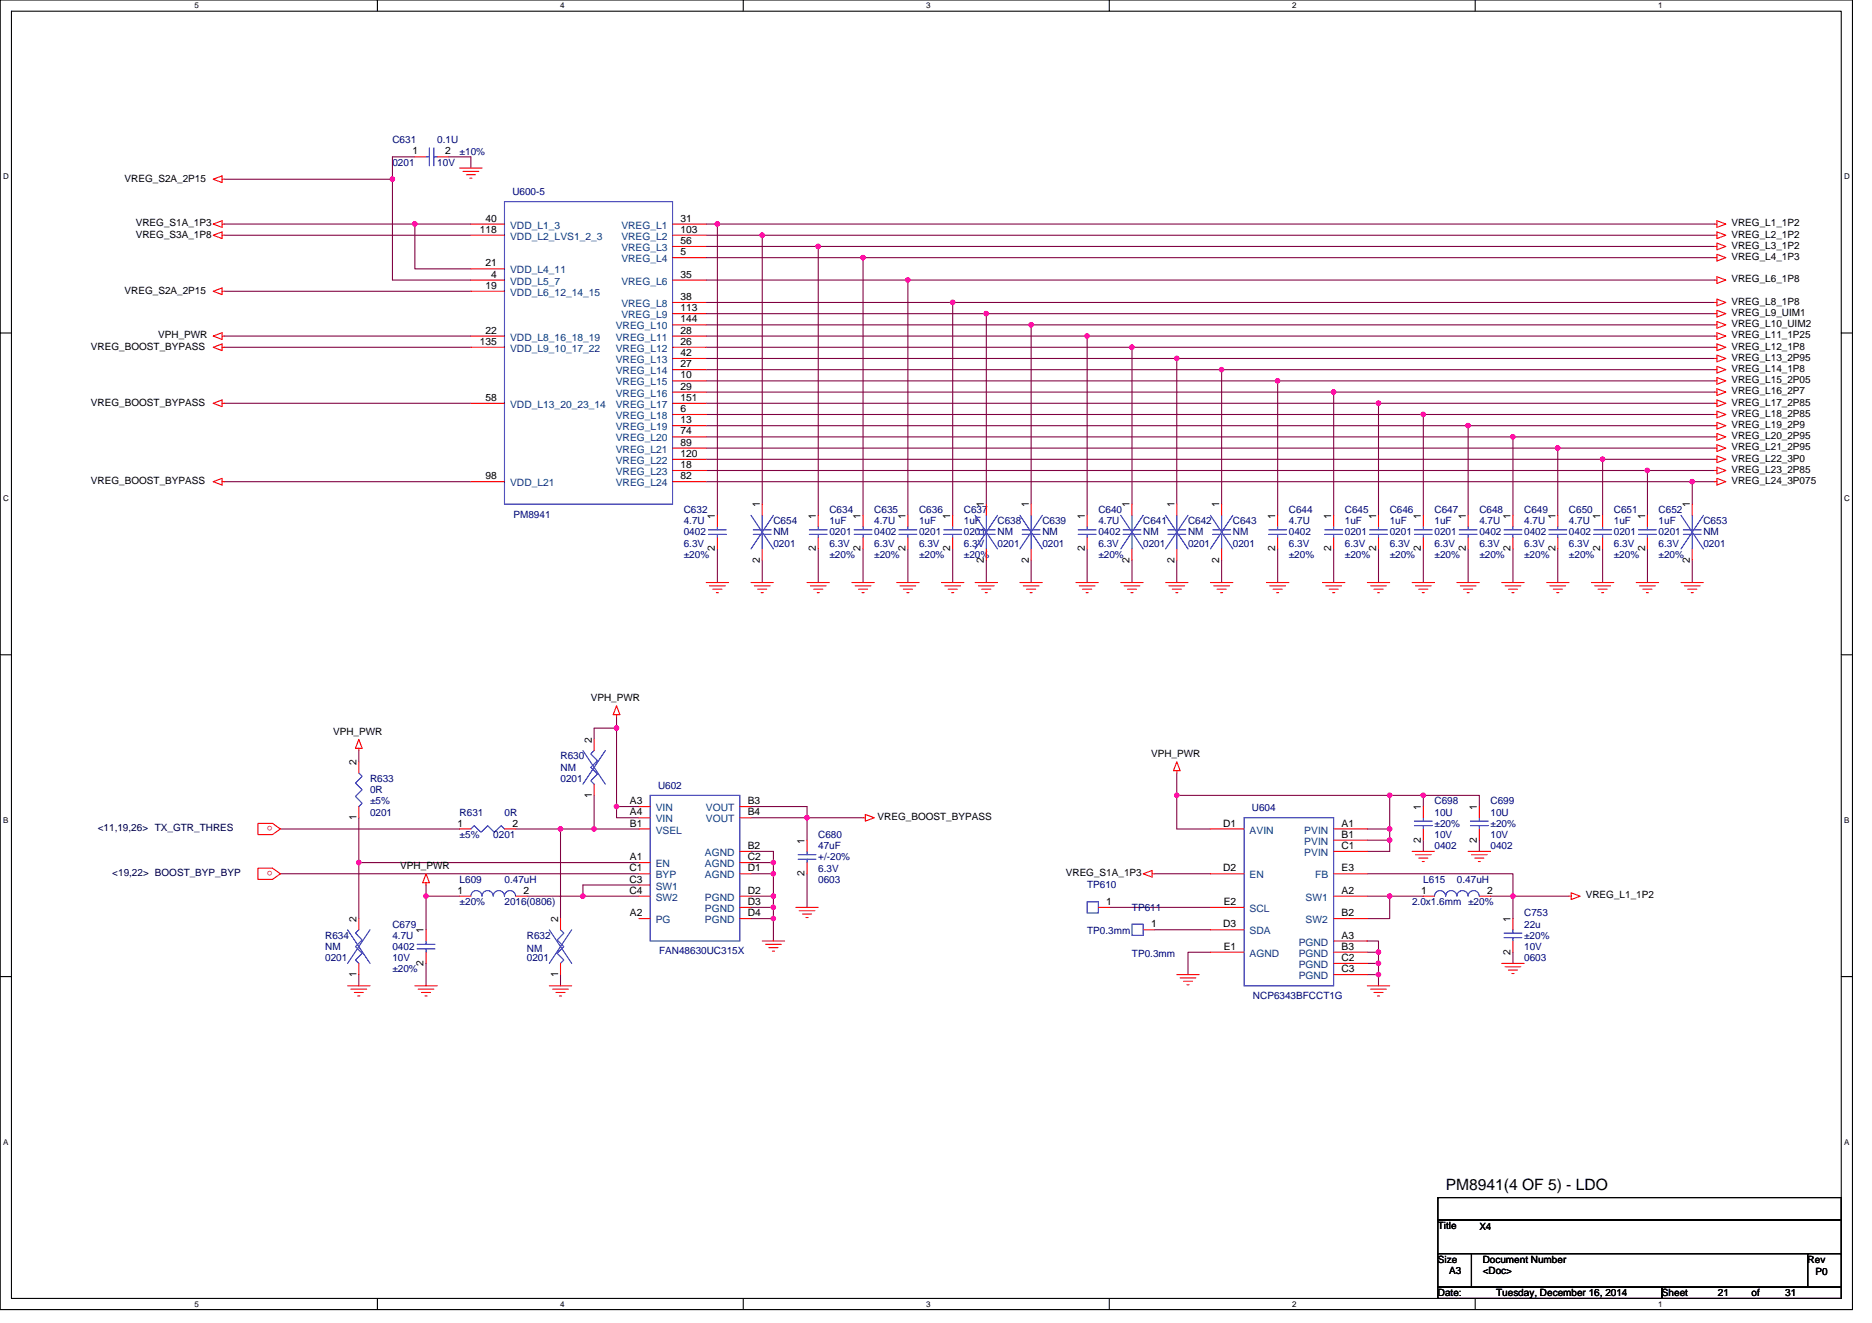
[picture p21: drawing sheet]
<svg xmlns="http://www.w3.org/2000/svg" width="297mm" height="210mm" viewBox="0 0 297 210" stroke-linecap="round" stroke-linejoin="round" font-family="sans-serif">
<defs><g id="words">
<text font-size="2.5" x="229.4" y="188.9">PM8941(4 OF 5) - LDO</text>
<g font-size="1.6" fill="#000080">
<text x="62.3" y="22.8">C631</text>
<text x="69.4" y="22.8">0.1U</text>
<text x="62.3" y="26.3">0201</text>
<text x="69.4" y="26.3">10V</text>
<text x="72.9" y="24.5">±10%</text>
<text x="81.3" y="30.9">U600-5</text>
<text x="81.5" y="82.1">PM8941</text>
<text x="108.5" y="81.4">C632</text>
<text x="108.5" y="83.2">4.7U</text>
<text x="122.7" y="83.2">C654</text>
<text x="131.6" y="81.4">C634</text>
<text x="131.6" y="83.2">1uF</text>
<text x="138.7" y="81.4">C635</text>
<text x="138.7" y="83.2">4.7U</text>
<text x="145.8" y="81.4">C636</text>
<text x="145.8" y="83.2">1uF</text>
<text x="152.9" y="81.4">C637</text>
<text x="152.9" y="83.2">1uF</text>
<text x="158.3" y="83.2">C638</text>
<text x="165.4" y="83.2">C639</text>
<text x="174.3" y="81.4">C640</text>
<text x="174.3" y="83.2">4.7U</text>
<text x="181.4" y="83.2">C641</text>
<text x="188.5" y="83.2">C642</text>
<text x="195.6" y="83.2">C643</text>
<text x="204.5" y="81.4">C644</text>
<text x="204.5" y="83.2">4.7U</text>
<text x="213.4" y="81.4">C645</text>
<text x="213.4" y="83.2">1uF</text>
<text x="220.5" y="81.4">C646</text>
<text x="220.5" y="83.2">1uF</text>
<text x="227.6" y="81.4">C647</text>
<text x="227.6" y="83.2">1uF</text>
<text x="234.7" y="81.4">C648</text>
<text x="234.7" y="83.2">4.7U</text>
<text x="241.8" y="81.4">C649</text>
<text x="241.8" y="83.2">4.7U</text>
<text x="249" y="81.4">C650</text>
<text x="249" y="83.2">4.7U</text>
<text x="256.1" y="81.4">C651</text>
<text x="256.1" y="83.2">1uF</text>
<text x="263.2" y="81.4">C652</text>
<text x="263.2" y="83.2">1uF</text>
<text x="270.3" y="83.2">C653</text>
<text x="108.5" y="85">0402</text>
<text x="108.5" y="86.8">6.3V</text>
<text x="108.5" y="88.5">±20%</text>
<text x="122.7" y="85">NM</text>
<text x="122.7" y="86.8">0201</text>
<text x="131.6" y="85">0201</text>
<text x="131.6" y="86.8">6.3V</text>
<text x="131.6" y="88.5">±20%</text>
<text x="138.7" y="85">0402</text>
<text x="138.7" y="86.8">6.3V</text>
<text x="138.7" y="88.5">±20%</text>
<text x="145.8" y="85">0201</text>
<text x="145.8" y="86.8">6.3V</text>
<text x="145.8" y="88.5">±20%</text>
<text x="152.9" y="85">0201</text>
<text x="152.9" y="86.8">6.3V</text>
<text x="152.9" y="88.5">±20%</text>
<text x="158.3" y="85">NM</text>
<text x="158.3" y="86.8">0201</text>
<text x="165.4" y="85">NM</text>
<text x="165.4" y="86.8">0201</text>
<text x="174.3" y="85">0402</text>
<text x="174.3" y="86.8">6.3V</text>
<text x="174.3" y="88.5">±20%</text>
<text x="181.4" y="85">NM</text>
<text x="181.4" y="86.8">0201</text>
<text x="188.5" y="85">NM</text>
<text x="188.5" y="86.8">0201</text>
<text x="195.6" y="85">NM</text>
<text x="195.6" y="86.8">0201</text>
<text x="204.5" y="85">0402</text>
<text x="204.5" y="86.8">6.3V</text>
<text x="204.5" y="88.5">±20%</text>
<text x="213.4" y="85">0201</text>
<text x="213.4" y="86.8">6.3V</text>
<text x="213.4" y="88.5">±20%</text>
<text x="220.5" y="85">0201</text>
<text x="220.5" y="86.8">6.3V</text>
<text x="220.5" y="88.5">±20%</text>
<text x="227.6" y="85">0201</text>
<text x="227.6" y="86.8">6.3V</text>
<text x="227.6" y="88.5">±20%</text>
<text x="234.7" y="85">0402</text>
<text x="234.7" y="86.8">6.3V</text>
<text x="234.7" y="88.5">±20%</text>
<text x="241.8" y="85">0402</text>
<text x="241.8" y="86.8">6.3V</text>
<text x="241.8" y="88.5">±20%</text>
<text x="249" y="85">0402</text>
<text x="249" y="86.8">6.3V</text>
<text x="249" y="88.5">±20%</text>
<text x="256.1" y="85">0201</text>
<text x="256.1" y="86.8">6.3V</text>
<text x="256.1" y="88.5">±20%</text>
<text x="263.2" y="85">0201</text>
<text x="263.2" y="86.8">6.3V</text>
<text x="263.2" y="88.5">±20%</text>
<text x="270.3" y="85">NM</text>
<text x="270.3" y="86.8">0201</text>
<text x="58.7" y="124.1">R633</text>
<text x="58.7" y="125.9">0R</text>
<text x="88.9" y="120.5">R630</text>
<text x="88.9" y="122.3">NM</text>
<text x="88.9" y="124.1">0201</text>
<text x="104.4" y="125.2">U602</text>
<text x="58.7" y="127.7">±5%</text>
<text x="58.7" y="129.4">0201</text>
<text x="72.9" y="129.4">R631</text>
<text x="80" y="129.4">0R</text>
<text x="198.6" y="128.7">U604</text>
<text x="227.6" y="127.7">C698</text>
<text x="227.6" y="129.4">10U</text>
<text x="227.6" y="131.2">±20%</text>
<text x="236.5" y="127.7">C699</text>
<text x="236.5" y="129.4">10U</text>
<text x="236.5" y="131.2">±20%</text>
<text x="72.9" y="133">±5%</text>
<text x="78.3" y="133">0201</text>
<text x="129.8" y="133">C680</text>
<text x="129.8" y="134.8">47uF</text>
<text x="129.8" y="136.5">+/-20%</text>
<text x="227.6" y="134.8">0402</text>
<text x="227.6" y="133">10V</text>
<text x="236.5" y="134.8">0402</text>
<text x="236.5" y="133">10V</text>
<text x="72.9" y="140.1">L609</text>
<text x="72.9" y="143.7">±20%</text>
<text x="80" y="140.1">0.47uH</text>
<text x="80" y="143.7">2016(0806)</text>
<text x="129.8" y="140.1">0603</text>
<text x="129.8" y="138.3">6.3V</text>
<text x="172.5" y="141">TP610</text>
<text x="224.1" y="143.7">2.0x1.6mm ±20%</text>
<text x="225.8" y="140.1">L615</text>
<text x="231.2" y="140.1">0.47uH</text>
<text x="51.6" y="149">R634</text>
<text x="62.3" y="147.2">C679</text>
<text x="62.3" y="149">4.7U</text>
<text x="83.6" y="149">R632</text>
<text x="172.5" y="148.3">TP0.3mm</text>
<text x="179.6" y="144.5">TP611</text>
<text x="241.8" y="145.4">C753</text>
<text x="241.8" y="147.2">22u</text>
<text x="241.8" y="149">±20%</text>
<text x="51.6" y="150.8">NM</text>
<text x="51.6" y="152.5">0201</text>
<text x="62.3" y="150.8">0402</text>
<text x="62.3" y="152.5">10V</text>
<text x="62.3" y="154.3">±20%</text>
<text x="83.6" y="151.1">NM</text>
<text x="83.6" y="152.5">0201</text>
<text x="104.6" y="151.5">FAN48630UC315X</text>
<text x="179.6" y="151.8">TP0.3mm</text>
<text x="241.8" y="152.5">0603</text>
<text x="241.8" y="150.8">10V</text>
<text x="198.8" y="158.6">NCP6343BFCCT1G</text>
</g>
<g font-size="1.6">
<text x="19.8" y="28.8">VREG_S2A_2P15</text>
<text x="65.5" y="24.5">1</text>
<text x="70.6" y="24.5">2</text>
<text x="21.5" y="35.9">VREG_S1A_1P3</text>
<text x="77" y="35.2">40</text>
<text x="108" y="35.2">31</text>
<text x="274.7" y="35.9">VREG_L1_1P2</text>
<text x="21.5" y="37.7">VREG_S3A_1P8</text>
<text x="76.1" y="37">118</text>
<text x="108" y="37">103</text>
<text x="108" y="38.7">56</text>
<text x="108" y="40.5">5</text>
<text x="274.7" y="37.7">VREG_L2_1P2</text>
<text x="274.7" y="39.5">VREG_L3_1P2</text>
<text x="274.7" y="41.3">VREG_L4_1P3</text>
<text x="19.8" y="46.6">VREG_S2A_2P15</text>
<text x="77" y="42.3">21</text>
<text x="77" y="45.8">19</text>
<text x="77.9" y="44.1">4</text>
<text x="108" y="44.1">35</text>
<text x="108" y="47.6">38</text>
<text x="274.7" y="44.8">VREG_L6_1P8</text>
<text x="25.1" y="53.7">VPH_PWR</text>
<text x="77" y="53">22</text>
<text x="108" y="49.4">113</text>
<text x="108" y="51.2">144</text>
<text x="108" y="53">28</text>
<text x="274.7" y="48.4">VREG_L8_1P8</text>
<text x="274.7" y="50.1">VREG_L9_UIM1</text>
<text x="274.7" y="51.9">VREG_L10_UIM2</text>
<text x="274.7" y="53.7">VREG_L11_1P25</text>
<text x="14.4" y="55.5">VREG_BOOST_BYPASS</text>
<text x="76.1" y="54.7">135</text>
<text x="108" y="54.7">26</text>
<text x="108" y="56.5">42</text>
<text x="108" y="58.3">27</text>
<text x="274.7" y="55.5">VREG_L12_1P8</text>
<text x="274.7" y="57.3">VREG_L13_2P95</text>
<text x="274.7" y="59">VREG_L14_1P8</text>
<text x="14.4" y="64.4">VREG_BOOST_BYPASS</text>
<text x="77" y="63.6">58</text>
<text x="108" y="60.1">10</text>
<text x="108" y="61.8">29</text>
<text x="108" y="63.6">151</text>
<text x="108" y="65.4">6</text>
<text x="274.7" y="60.8">VREG_L15_2P05</text>
<text x="274.7" y="62.6">VREG_L16_2P7</text>
<text x="274.7" y="64.4">VREG_L17_2P85</text>
<text x="108" y="67.2">13</text>
<text x="108" y="69">74</text>
<text x="108" y="70.7">89</text>
<text x="274.7" y="66.1">VREG_L18_2P85</text>
<text x="274.7" y="67.9">VREG_L19_2P9</text>
<text x="274.7" y="69.7">VREG_L20_2P95</text>
<text x="274.7" y="71.5">VREG_L21_2P95</text>
<text x="14.4" y="76.8">VREG_BOOST_BYPASS</text>
<text x="77" y="76.1">98</text>
<text x="108" y="72.5">120</text>
<text x="108" y="74.3">18</text>
<text x="108" y="76.1">82</text>
<text x="274.7" y="73.3">VREG_L22_3P0</text>
<text x="274.7" y="75">VREG_L23_2P85</text>
<text x="274.7" y="76.8">VREG_L24_3P075</text>
<text x="113.4" y="82.3" transform="rotate(-90 113.4 82.3)">1</text>
<text x="120.6" y="80.5" transform="rotate(-90 120.6 80.5)">1</text>
<text x="129.5" y="82.3" transform="rotate(-90 129.5 82.3)">1</text>
<text x="136.6" y="82.3" transform="rotate(-90 136.6 82.3)">1</text>
<text x="143.7" y="82.3" transform="rotate(-90 143.7 82.3)">1</text>
<text x="150.8" y="82.3" transform="rotate(-90 150.8 82.3)">1</text>
<text x="156.1" y="80.5" transform="rotate(-90 156.1 80.5)">1</text>
<text x="163.2" y="80.5" transform="rotate(-90 163.2 80.5)">1</text>
<text x="172.1" y="82.3" transform="rotate(-90 172.1 82.3)">1</text>
<text x="179.2" y="80.5" transform="rotate(-90 179.2 80.5)">1</text>
<text x="186.3" y="80.5" transform="rotate(-90 186.3 80.5)">1</text>
<text x="193.5" y="80.5" transform="rotate(-90 193.5 80.5)">1</text>
<text x="202.3" y="82.3" transform="rotate(-90 202.3 82.3)">1</text>
<text x="211.2" y="82.3" transform="rotate(-90 211.2 82.3)">1</text>
<text x="218.4" y="82.3" transform="rotate(-90 218.4 82.3)">1</text>
<text x="225.5" y="82.3" transform="rotate(-90 225.5 82.3)">1</text>
<text x="232.6" y="82.3" transform="rotate(-90 232.6 82.3)">1</text>
<text x="239.7" y="82.3" transform="rotate(-90 239.7 82.3)">1</text>
<text x="246.8" y="82.3" transform="rotate(-90 246.8 82.3)">1</text>
<text x="253.9" y="82.3" transform="rotate(-90 253.9 82.3)">1</text>
<text x="261" y="82.3" transform="rotate(-90 261 82.3)">1</text>
<text x="268.1" y="80.5" transform="rotate(-90 268.1 80.5)">1</text>
<text x="113.4" y="87.5" transform="rotate(-90 113.4 87.5)">2</text>
<text x="120.6" y="89.3" transform="rotate(-90 120.6 89.3)">2</text>
<text x="129.5" y="87.5" transform="rotate(-90 129.5 87.5)">2</text>
<text x="136.6" y="87.5" transform="rotate(-90 136.6 87.5)">2</text>
<text x="143.7" y="87.5" transform="rotate(-90 143.7 87.5)">2</text>
<text x="150.8" y="87.5" transform="rotate(-90 150.8 87.5)">2</text>
<text x="156.1" y="89.3" transform="rotate(-90 156.1 89.3)">2</text>
<text x="163.2" y="89.3" transform="rotate(-90 163.2 89.3)">2</text>
<text x="172.1" y="87.5" transform="rotate(-90 172.1 87.5)">2</text>
<text x="179.2" y="89.3" transform="rotate(-90 179.2 89.3)">2</text>
<text x="186.3" y="89.3" transform="rotate(-90 186.3 89.3)">2</text>
<text x="193.5" y="89.3" transform="rotate(-90 193.5 89.3)">2</text>
<text x="202.3" y="87.5" transform="rotate(-90 202.3 87.5)">2</text>
<text x="211.2" y="87.5" transform="rotate(-90 211.2 87.5)">2</text>
<text x="218.4" y="87.5" transform="rotate(-90 218.4 87.5)">2</text>
<text x="225.5" y="87.5" transform="rotate(-90 225.5 87.5)">2</text>
<text x="232.6" y="87.5" transform="rotate(-90 232.6 87.5)">2</text>
<text x="239.7" y="87.5" transform="rotate(-90 239.7 87.5)">2</text>
<text x="246.8" y="87.5" transform="rotate(-90 246.8 87.5)">2</text>
<text x="253.9" y="87.5" transform="rotate(-90 253.9 87.5)">2</text>
<text x="261" y="87.5" transform="rotate(-90 261 87.5)">2</text>
<text x="268.1" y="89.3" transform="rotate(-90 268.1 89.3)">2</text>
<text x="93.7" y="111.3">VPH_PWR</text>
<text x="52.8" y="116.6">VPH_PWR</text>
<text x="93.9" y="117.9" transform="rotate(-90 93.9 117.9)">2</text>
<text x="56.6" y="121.4" transform="rotate(-90 56.6 121.4)">2</text>
<text x="182.6" y="120.2">VPH_PWR</text>
<text x="56.6" y="130.2" transform="rotate(-90 56.6 130.2)">1</text>
<text x="72.6" y="131.2">1</text>
<text x="81.3" y="131.2">2</text>
<text x="93.9" y="126.6" transform="rotate(-90 93.9 126.6)">1</text>
<text x="99.9" y="127.6">A3</text>
<text x="99.9" y="129.4">A4</text>
<text x="99.9" y="131.2">B1</text>
<text x="118.6" y="127.6">B3</text>
<text x="118.6" y="129.4">B4</text>
<text x="139.3" y="130.2">VREG_BOOST_BYPASS</text>
<text x="194.1" y="131.2">D1</text>
<text x="212.9" y="131.2">A1</text>
<text x="225.5" y="128.5" transform="rotate(-90 225.5 128.5)">1</text>
<text x="234.4" y="128.5" transform="rotate(-90 234.4 128.5)">1</text>
<text x="63.5" y="138">VPH_PWR</text>
<text x="99.9" y="136.5">A1</text>
<text x="118.6" y="134.7">B2</text>
<text x="118.6" y="136.5">C2</text>
<text x="127.7" y="133.9" transform="rotate(-90 127.7 133.9)">1</text>
<text x="212.9" y="133">B1</text>
<text x="212.9" y="134.7">C1</text>
<text x="225.5" y="133.7" transform="rotate(-90 225.5 133.7)">2</text>
<text x="234.4" y="133.7" transform="rotate(-90 234.4 133.7)">2</text>
<text x="72.6" y="141.9">1</text>
<text x="83.1" y="141.9">2</text>
<text x="99.9" y="138.3">C1</text>
<text x="99.9" y="140.1">C3</text>
<text x="99.9" y="141.9">C4</text>
<text x="118.6" y="138.3">D1</text>
<text x="118.6" y="141.9">D2</text>
<text x="118.6" y="143.6">D3</text>
<text x="127.7" y="139.1" transform="rotate(-90 127.7 139.1)">2</text>
<text x="169.1" y="139">VREG_S1A_1P3</text>
<text x="175.5" y="143.6">1</text>
<text x="194.1" y="138.3">D2</text>
<text x="194.2" y="143.6">E2</text>
<text x="212.9" y="141.9">A2</text>
<text x="212.9" y="138.3">E3</text>
<text x="225.5" y="141.9">1</text>
<text x="236" y="141.9">2</text>
<text x="251.6" y="142.6">VREG_L1_1P2</text>
<text x="56.6" y="146.3" transform="rotate(-90 56.6 146.3)">2</text>
<text x="67.2" y="148.1" transform="rotate(-90 67.2 148.1)">1</text>
<text x="88.6" y="146.3" transform="rotate(-90 88.6 146.3)">2</text>
<text x="99.9" y="145.4">A2</text>
<text x="118.6" y="145.4">D4</text>
<text x="182.6" y="147.2">1</text>
<text x="194.1" y="147.2">D3</text>
<text x="212.9" y="149">A3</text>
<text x="212.9" y="145.4">B2</text>
<text x="239.7" y="146.3" transform="rotate(-90 239.7 146.3)">1</text>
<text x="56.6" y="155.1" transform="rotate(-90 56.6 155.1)">1</text>
<text x="67.2" y="153.3" transform="rotate(-90 67.2 153.3)">2</text>
<text x="88.6" y="155.1" transform="rotate(-90 88.6 155.1)">1</text>
<text x="194.2" y="150.7">E1</text>
<text x="212.9" y="150.7">B3</text>
<text x="212.9" y="152.5">C2</text>
<text x="212.9" y="154.3">C3</text>
<text x="239.7" y="151.5" transform="rotate(-90 239.7 151.5)">2</text>
<text x="228.2" y="195.1">Title</text>
<text x="234.7" y="195.2">X4</text>
<text x="228.2" y="200.4">Size</text>
<text x="229.9" y="202.2">A3</text>
<text x="235.3" y="200.4">Document Number</text>
<text x="235.3" y="202.2">&lt;Doc&gt;</text>
<text x="286.8" y="200.4">Rev</text>
<text x="288.1" y="202.3">P0</text>
<text x="228.2" y="205.7">Date:</text>
<text x="237.4" y="205.7">Tuesday, December 16, 2014</text>
<text x="263.7" y="205.7">Sheet</text>
<text x="272.6" y="205.7">21</text>
<text x="277.9" y="205.7">of</text>
<text x="283.3" y="205.7">31</text>
</g>
<g font-size="1.6" fill="#004080">
<text x="80.9" y="36.3">VDD_L1_3</text>
<text x="80.9" y="38.1">VDD_L2_LVS1_2_3</text>
<text x="98.6" y="36.3">VREG_L1</text>
<text x="98.6" y="38.1">VREG_L2</text>
<text x="98.6" y="39.8">VREG_L3</text>
<text x="98.6" y="41.6">VREG_L4</text>
<text x="80.9" y="43.4">VDD_L4_11</text>
<text x="80.9" y="45.2">VDD_L5_7</text>
<text x="80.9" y="46.9">VDD_L6_12_14_15</text>
<text x="98.6" y="45.2">VREG_L6</text>
<text x="97.7" y="52.3">VREG_L10</text>
<text x="98.6" y="48.7">VREG_L8</text>
<text x="98.6" y="50.5">VREG_L9</text>
<text x="80.9" y="54.1">VDD_L8_16_18_19</text>
<text x="80.9" y="55.8">VDD_L9_10_17_22</text>
<text x="97.7" y="54.1">VREG_L11</text>
<text x="97.7" y="55.8">VREG_L12</text>
<text x="97.7" y="57.6">VREG_L13</text>
<text x="97.7" y="59.4">VREG_L14</text>
<text x="80.9" y="64.7">VDD_L13_20_23_14</text>
<text x="97.7" y="61.2">VREG_L15</text>
<text x="97.7" y="62.9">VREG_L16</text>
<text x="97.7" y="64.7">VREG_L17</text>
<text x="97.7" y="66.5">VREG_L18</text>
<text x="97.7" y="68.3">VREG_L19</text>
<text x="97.7" y="70.1">VREG_L20</text>
<text x="97.7" y="71.8">VREG_L21</text>
<text x="80.9" y="77.2">VDD_L21</text>
<text x="97.7" y="73.6">VREG_L22</text>
<text x="97.7" y="75.4">VREG_L23</text>
<text x="97.7" y="77.2">VREG_L24</text>
<text x="104.1" y="128.7">VIN</text>
<text x="104.1" y="130.5">VIN</text>
<text x="112" y="128.7">VOUT</text>
<text x="112" y="130.5">VOUT</text>
<text x="104.1" y="137.6">EN</text>
<text x="104.1" y="132.3">VSEL</text>
<text x="111.8" y="135.8">AGND</text>
<text x="111.8" y="137.6">AGND</text>
<text x="198.3" y="132.3">AVIN</text>
<text x="207" y="132.3">PVIN</text>
<text x="207" y="134.1">PVIN</text>
<text x="207" y="135.8">PVIN</text>
<text x="104.1" y="139.4">BYP</text>
<text x="104.1" y="141.2">SW1</text>
<text x="104.1" y="143">SW2</text>
<text x="111.8" y="139.4">AGND</text>
<text x="111.8" y="143">PGND</text>
<text x="198.3" y="139.4">EN</text>
<text x="207.2" y="143">SW1</text>
<text x="208.7" y="139.4">FB</text>
<text x="104.1" y="146.5">PG</text>
<text x="111.8" y="144.7">PGND</text>
<text x="111.8" y="146.5">PGND</text>
<text x="198.3" y="148.3">SDA</text>
<text x="198.3" y="144.7">SCL</text>
<text x="207.2" y="146.5">SW2</text>
<text x="198.3" y="151.8">AGND</text>
<text x="206.1" y="150.1">PGND</text>
<text x="206.1" y="151.8">PGND</text>
<text x="206.1" y="153.6">PGND</text>
<text x="206.1" y="155.4">PGND</text>
</g>
<g font-size="1.6" fill="#000040">
<text x="15.5" y="131.9">&lt;11,19,26&gt; TX_GTR_THRES</text>
<text x="17.8" y="139">&lt;19,22&gt; BOOST_BYP_BYP</text>
</g>
<g font-size="1.6" fill="#f00">
<text x="43.2" y="131.1" transform="rotate(180 43.2 131.1)">o</text>
<text x="43.2" y="138.3" transform="rotate(180 43.2 138.3)">o</text>
</g>
<g font-size="1.3">
<text x="30.8" y="1.3">5</text>
<text x="88.9" y="1.3">4</text>
<text x="147" y="1.3">3</text>
<text x="205" y="1.3">2</text>
<text x="263.1" y="1.3">1</text>
<text x=".5" y="28.4">D</text>
<text x="292.6" y="28.4">D</text>
<text x=".5" y="79.5">C</text>
<text x="292.6" y="79.5">C</text>
<text x=".5" y="130.6">B</text>
<text x="292.6" y="130.6">B</text>
<text x=".5" y="181.7">A</text>
<text x="292.6" y="181.7">A</text>
<text x="30.8" y="207.4">5</text>
<text x="88.9" y="207.4">4</text>
<text x="147" y="207.4">3</text>
<text x="205" y="207.4">2</text>
<text x="263.1" y="207.4">1</text>
</g>
</g></defs>
<path d="M0 0h293.9v207.9h-293.9zM1.8 1.8h290.4v204.3h-290.4z" fill="none" stroke="#000" stroke-width=".17"/>
<g fill="#fff">
<path d="M30.8 .2h.7v1.4h-.7z"/>
<path d="M30.8 206.3h.7v1.4h-.7z"/>
</g>
<path d="M59.9 0v1.8M59.9 206.1v1.8" fill="none" stroke="#000" stroke-width=".17"/>
<g fill="#fff">
<path d="M88.9 .2h.7v1.4h-.7z"/>
<path d="M88.9 206.3h.7v1.4h-.7z"/>
</g>
<path d="M117.9 0v1.8M117.9 206.1v1.8" fill="none" stroke="#000" stroke-width=".17"/>
<g fill="#fff">
<path d="M147 .2h.7v1.4h-.7z"/>
<path d="M147 206.3h.7v1.4h-.7z"/>
</g>
<path d="M176 0v1.8M176 206.1v1.8" fill="none" stroke="#000" stroke-width=".17"/>
<g fill="#fff">
<path d="M205 .2h.7v1.4h-.7z"/>
<path d="M205 206.3h.7v1.4h-.7z"/>
</g>
<path d="M234.1 0v1.8M234.1 206.1v1.8" fill="none" stroke="#000" stroke-width=".17"/>
<g fill="#fff">
<path d="M263.1 .2h.7v1.4h-.7z"/>
<path d="M263.1 206.3h.7v1.4h-.7z"/>
<path d="M.5 27.3h.9v1.4h-.9z"/>
<path d="M292.6 27.3h.9v1.4h-.9z"/>
<path d="M.5 78.4h.9v1.4h-.9z"/>
<path d="M292.6 78.4h.9v1.4h-.9z"/>
</g>
<path d="M0 52.9h1.8M292.2 52.9h1.7" fill="none" stroke="#000" stroke-width=".17"/>
<g fill="#fff">
<path d="M.5 129.5h.8v1.4h-.8z"/>
<path d="M292.6 129.5h.9v1.4h-.9z"/>
</g>
<path d="M0 103.9h1.8M292.2 103.9h1.7" fill="none" stroke="#000" stroke-width=".17"/>
<g fill="#fff">
<path d="M.5 180.5h.8v1.4h-.8z"/>
<path d="M292.6 180.5h.9v1.4h-.9z"/>
</g>
<path d="M0 155h1.8M292.2 155h1.7M228.2 190.1h64v3.5h-64zM228.2 193.6h64v5.4h-64zM228.2 199h5.3v5.3h-5.3zM233.5 199h53.3v5.3h-53.3zM286.8 199h5.4v5.3h-5.4zM228.2 204.3h35.5v1.8h-35.5zM263.7 204.3h28.5v1.8h-28.5z" fill="none" stroke="#000" stroke-width=".17"/>
<g fill="none" stroke="#800040" stroke-width=".17">
<path d="M35.6 28.4h26.7M35.6 35.6h30.2M35.6 37.3h39.1M62.3 28.4v16h12.4M65.8 35.6v7.1h8.9M65.8 35.6h8.9M65.8 24.9h-3.5v3.5M71.2 24.9h3.5v1.8M112.1 39.1h17.7M112.1 37.3h8.8M112.1 35.6h1.7M113.8 35.6h158.3"/>
<path d="M113.8 35.6v46.2M120.9 37.3h151.2M120.9 37.3v42.7M129.8 39.1h142.3M129.8 39.1v42.7M35.6 46.2h39.1M35.6 53.3h39.1M35.6 55.1h39.1M112.1 44.5h32M112.1 40.9h24.8M112.1 48h39.1M112.1 53.3h60.4"/>
<path d="M112.1 49.8h44.4M112.1 51.6h51.5M112.1 55.1h67.5M112.1 56.9h74.6M112.1 58.7h81.7M136.9 40.9v40.9M136.9 40.9h135.2M144.1 44.4h128M144.1 44.4v37.4M151.2 48h120.9M151.2 48v33.8M156.5 49.8v30.2"/>
<path d="M156.5 49.8h115.6M163.6 51.6v28.4M163.6 51.6h108.5M172.5 53.3v28.5M172.5 53.3h99.6M179.6 55.1v24.9M179.6 55.1h92.5M186.7 56.9v23.1M186.7 56.9h85.4M193.8 58.7v21.3M193.8 58.7h78.3M35.6 64h39.1"/>
<path d="M35.6 76.5h39.1M112.1 60.5h90.6M112.1 62.2h99.5M112.1 64h106.6M112.1 65.8h113.7M112.1 67.6h120.9M112.1 69.3h128M112.1 71.1h135.1M112.1 72.9h142.2M112.1 74.7h149.3M112.1 76.5h156.4M202.7 60.5v21.3"/>
<path d="M202.7 60.5h69.4M211.6 62.2h60.5M211.6 62.2v19.6M218.7 64v17.8M218.7 64h53.4M225.8 65.8h46.3M225.8 65.8v16M233 67.6v14.2M233 67.6h39.1M240.1 69.3h32M240.1 69.3v12.5M247.2 71.1v10.7"/>
<path d="M247.2 71.1h24.9M254.3 72.9v8.9M254.3 72.9h17.8M261.4 74.7h10.7M261.4 74.7v7.1M268.5 76.5v3.5M268.5 76.5h3.6M113.8 87.1v5.4M120.9 88.9v3.6M129.8 87.1v5.4M136.9 87.1v5.4M144.1 87.1v5.4"/>
<path d="M151.2 87.1v5.4M156.5 88.9v3.6M163.6 88.9v3.6M172.5 87.1v5.4M179.6 88.9v3.6M186.7 88.9v3.6M193.8 88.9v3.6M202.7 87.1v5.4M211.6 87.1v5.4M218.7 87.1v5.4M225.8 87.1v5.4M233 87.1v5.4"/>
<path d="M240.1 87.1v5.4M247.2 87.1v5.4M254.3 87.1v5.4M261.4 87.1v5.4M268.5 88.9v3.6M56.9 119.1v1.8M97.8 115.6v12.4h3.6M97.8 115.6h-3.5v1.7M97.8 113.8v1.8M44.5 138.7h56.9M44.5 131.6h28.4M56.9 136.9v8.9"/>
<path d="M56.9 136.9h44.5M56.9 129.8v7.1M81.8 131.6h7.1M88.9 131.6h5.4M88.9 131.6v14.2M94.3 126.2v5.4M94.3 131.6h7.1M97.8 128v1.8h3.6M119.2 128h8.9v1.8M119.2 129.8h8.9M119.2 135.1h3.5v1.8M119.2 136.9h3.5"/>
<path d="M119.2 138.7h3.5M122.7 136.9v1.8M122.7 138.7v3.5M128.1 129.8v3.5M128.1 138.7v5.3M128.1 129.8h8.8M183.2 138.7h8.9M186.7 126.2v5.4h5.4M186.7 126.2h33.8M186.7 122.7v3.5M217 138.7h23.1v3.5h8.9M217 133.3h3.5v1.8h-3.5"/>
<path d="M217 131.6h3.5v1.7M220.5 126.2v5.4M220.5 126.2h5.3M225.8 126.2h8.9v1.8M225.8 126.2v1.8M225.8 133.4v1.7M234.7 133.4v1.7M56.9 154.7v1.8M67.6 152.9v3.6M67.6 142.2v5.4M67.6 140.5v1.7h5.3M83.6 142.2h8.9"/>
<path d="M88.9 154.7v1.8M92.5 142.2h8.9M101.4 140.5h-8.9v1.7M119.2 142.2h3.5M119.2 144h3.5M119.2 145.8h3.5M122.7 142.2v1.8M122.7 144v1.8M122.7 145.8v3.6M176.1 144h16M183.2 147.6h8.9M192.1 151.1h-3.6v3.6"/>
<path d="M217 142.2h3.5M217 152.9h1.7v1.8M217 151.1h1.7v1.8M217 149.4h1.7v1.7M217 154.7h1.7M218.7 154.7v1.8M225.8 142.2h-5.3v3.6h-3.5M236.5 142.2h3.6v3.6M240.1 151.1v1.8"/>
</g>
<g fill="#f0f" stroke="#f0f" stroke-width=".17">
<circle cx="62.3" cy="28.4" r=".35"/>
<circle cx="65.8" cy="35.5" r=".35"/>
<circle cx="151.2" cy="48" r=".35"/>
<circle cx="156.5" cy="49.8" r=".35"/>
<circle cx="163.6" cy="51.5" r=".35"/>
<circle cx="172.5" cy="53.3" r=".35"/>
<circle cx="179.6" cy="55.1" r=".35"/>
<circle cx="186.7" cy="56.9" r=".35"/>
<circle cx="193.8" cy="58.7" r=".35"/>
<circle cx="202.7" cy="60.4" r=".35"/>
<circle cx="211.6" cy="62.2" r=".35"/>
<circle cx="218.7" cy="64" r=".35"/>
<circle cx="225.8" cy="65.8" r=".35"/>
<circle cx="232.9" cy="67.6" r=".35"/>
<circle cx="240.1" cy="69.3" r=".35"/>
<circle cx="247.2" cy="71.1" r=".35"/>
<circle cx="254.3" cy="72.9" r=".35"/>
<circle cx="261.4" cy="74.7" r=".35"/>
<circle cx="268.5" cy="76.4" r=".35"/>
<circle cx="113.8" cy="35.5" r=".35"/>
<circle cx="129.8" cy="39.1" r=".35"/>
<circle cx="136.9" cy="40.9" r=".35"/>
<circle cx="144" cy="44.4" r=".35"/>
<circle cx="97.8" cy="128" r=".35"/>
<circle cx="97.8" cy="115.6" r=".35"/>
<circle cx="92.5" cy="142.2" r=".35"/>
<circle cx="122.7" cy="136.9" r=".35"/>
<circle cx="122.7" cy="142.2" r=".35"/>
<circle cx="122.7" cy="138.7" r=".35"/>
<circle cx="122.7" cy="145.8" r=".35"/>
<circle cx="122.7" cy="144" r=".35"/>
<circle cx="67.6" cy="142.2" r=".35"/>
<circle cx="128" cy="129.8" r=".35"/>
<circle cx="94.3" cy="131.6" r=".35"/>
<circle cx="56.9" cy="136.9" r=".35"/>
<circle cx="120.9" cy="37.3" r=".35"/>
<circle cx="88.9" cy="131.6" r=".35"/>
<circle cx="240.1" cy="142.2" r=".35"/>
<circle cx="220.5" cy="142.2" r=".35"/>
<circle cx="220.5" cy="131.6" r=".35"/>
<circle cx="220.5" cy="126.2" r=".35"/>
<circle cx="225.8" cy="126.2" r=".35"/>
<circle cx="220.5" cy="133.3" r=".35"/>
<circle cx="186.7" cy="126.2" r=".35"/>
<circle cx="218.7" cy="152.9" r=".35"/>
<circle cx="218.7" cy="151.1" r=".35"/>
<circle cx="218.7" cy="154.7" r=".35"/>
</g>
<g fill="none" stroke="#f00" stroke-width=".17">
<path d="M33.8 28.4l1.4-.5v1.1zM33.8 37.3l1.4-.5v1.1zM33.8 35.6l1.4-.6v1.1zM35.2 28.4h.4M35.2 37.3h.4M35.2 35.6h.4M65.8 24.9h1.8M69.4 24.9h1.8M72.9 26.7h3.6M73.5 27.2h2.5M74 27.7h1.4M74.5 28.3h.4"/>
<path d="M74.7 35.6h5.3M74.7 37.3h5.3M106.7 35.6h5.4M106.7 37.3h5.4M106.7 39.1h5.4M272.1 35.6h.3M272.1 37.3h.3M272.1 39.1h.3M272.4 35l1.5 .6-1.5 .5zM272.4 36.8l1.5 .5-1.5 .6zM272.4 38.6l1.5 .5-1.5 .5zM33.8 46.2l1.4-.5v1.1z"/>
<path d="M33.8 53.3l1.4-.5v1.1zM33.8 55.1l1.4-.5v1zM35.2 46.2h.4M35.2 53.3h.4M35.2 55.1h.4M74.7 42.7h5.3M74.7 44.4h5.3M74.7 46.2h5.3M74.7 53.3h5.3M74.7 55.1h5.3M106.7 40.9h5.4M106.7 44.4h5.4"/>
<path d="M106.7 48h5.4M106.7 49.8h5.4M106.7 51.6h5.4M106.7 53.3h5.4M106.7 55.1h5.4M106.7 56.9h5.4M106.7 58.7h5.4M272.1 40.9h.3M272.1 44.4h.3M272.1 48h.3M272.1 49.8h.3M272.1 51.6h.3"/>
<path d="M272.1 53.3h.3M272.1 55.1h.3M272.1 56.9h.3M272.1 58.7h.3M272.4 40.4l1.5 .5-1.5 .5zM272.4 43.9l1.5 .5-1.5 .6zM272.4 47.5l1.5 .5-1.5 .5zM272.4 49.3l1.5 .5-1.5 .5zM272.4 51l1.5 .6-1.5 .5zM272.4 52.8l1.5 .5-1.5 .6zM272.4 54.6l1.5 .5-1.5 .5zM272.4 56.4l1.5 .5-1.5 .5z"/>
<path d="M272.4 58.1l1.5 .6-1.5 .5zM272.4 59.9l1.5 .6-1.5 .5zM33.8 64l1.4-.5v1zM33.8 76.5l1.4-.6v1.1zM35.2 64h.4M35.2 76.5h.4M74.7 64h5.3M74.7 76.5h5.3M106.7 60.5h5.4M106.7 62.2h5.4M106.7 64h5.4M106.7 65.8h5.4"/>
<path d="M106.7 67.6h5.4M106.7 69.3h5.4M106.7 71.1h5.4M106.7 72.9h5.4M106.7 74.7h5.4M106.7 76.5h5.4M272.1 60.5h.3M272.1 62.2h.3M272.1 64h.3M272.1 65.8h.3M272.1 67.6h.3M272.1 69.3h.3"/>
<path d="M272.1 71.1h.3M272.1 72.9h.3M272.1 74.7h.3M272.1 76.5h.3M272.4 61.7l1.5 .5-1.5 .6zM272.4 63.5l1.5 .5-1.5 .5zM272.4 65.3l1.5 .5-1.5 .5zM272.4 67l1.5 .6-1.5 .5zM272.4 68.8l1.5 .5-1.5 .6zM272.4 70.6l1.5 .5-1.5 .5zM272.4 72.4l1.5 .5-1.5 .5zM272.4 74.1l1.5 .6-1.5 .5z"/>
<path d="M272.4 75.9l1.5 .6-1.5 .5zM112.1 92.5h3.5M112.6 93h2.5M113.1 93.5h1.5M113.7 94.1h.3M113.8 81.8v1.8M113.8 85.3v1.8M119.2 92.5h3.5M119.7 93h2.5M120.2 93.5h1.5M120.8 94.1h.3M120.9 80v1.8"/>
<path d="M120.9 87.1v1.8M128.1 92.5h3.5M128.6 93h2.5M129.1 93.5h1.5M129.7 94.1h.3M129.8 81.8v1.8M129.8 85.3v1.8M135.2 92.5h3.5M135.7 93h2.5M136.2 93.5h1.5M136.8 94.1h.3M136.9 81.8v1.8"/>
<path d="M136.9 85.3v1.8M142.3 92.5h3.5M142.8 93h2.5M143.3 93.5h1.5M143.9 94.1h.3M144.1 81.8v1.8M144.1 85.3v1.8M149.4 92.5h3.5M149.9 93h2.5M150.4 93.5h1.5M151 94.1h.3M151.2 81.8v1.8"/>
<path d="M151.2 85.3v1.8M154.7 92.5h3.6M155.3 93h2.5M155.8 93.5h1.4M156.3 94.1h.4M156.5 80v1.8M156.5 87.1v1.8M161.8 92.5h3.6M162.4 93h2.5M162.9 93.5h1.4M163.4 94.1h.4M163.6 80v1.8"/>
<path d="M163.6 87.1v1.8M170.7 92.5h3.6M171.3 93h2.5M171.8 93.5h1.4M172.3 94.1h.4M172.5 81.8v1.8M172.5 85.3v1.8M177.8 92.5h3.6M178.4 93h2.5M178.9 93.5h1.4M179.4 94.1h.4M179.6 80v1.8"/>
<path d="M179.6 87.1v1.8M185 92.5h3.5M185.5 93h2.5M186 93.5h1.4M186.6 94.1h.3M186.7 80v1.8M186.7 87.1v1.8M192.1 92.5h3.5M192.6 93h2.5M193.1 93.5h1.5M193.7 94.1h.3M193.8 80v1.8"/>
<path d="M193.8 87.1v1.8M201 92.5h3.5M201.5 93h2.5M202 93.5h1.5M202.6 94.1h.3M202.7 81.8v1.8M202.7 85.3v1.8M209.8 92.5h3.6M210.4 93h2.5M210.9 93.5h1.4M211.5 94.1h.3M211.6 81.8v1.8"/>
<path d="M211.6 85.3v1.8M217 92.5h3.5M217.5 93h2.5M218 93.5h1.5M218.6 94.1h.3M218.7 81.8v1.8M218.7 85.3v1.8M224.1 92.5h3.5M224.6 93h2.5M225.1 93.5h1.5M225.7 94.1h.3M225.8 81.8v1.8"/>
<path d="M225.8 85.3v1.8M231.2 92.5h3.5M231.7 93h2.5M232.2 93.5h1.5M232.8 94.1h.3M233 81.8v1.8M233 85.3v1.8M238.3 92.5h3.5M238.8 93h2.5M239.3 93.5h1.5M239.9 94.1h.3M240.1 81.8v1.8"/>
<path d="M240.1 85.3v1.8M245.4 92.5h3.6M245.9 93h2.5M246.5 93.5h1.4M247 94.1h.4M247.2 81.8v1.8M247.2 85.3v1.8M252.5 92.5h3.6M253 93h2.5M253.6 93.5h1.4M254.1 94.1h.4M254.3 81.8v1.8"/>
<path d="M254.3 85.3v1.8M259.6 92.5h3.6M260.2 93h2.5M260.7 93.5h1.4M261.2 94.1h.4M261.4 81.8v1.8M261.4 85.3v1.8M266.7 92.5h3.6M267.3 93h2.5M267.8 93.5h1.4M268.3 94.1h.4M268.5 80v1.8"/>
<path d="M268.5 87.1v1.8M56.9 117.3l.6 1.5h-1.1zM56.9 118.8v.3M94.3 117.3v1.8M97.8 112l.6 1.4h-1.1zM97.8 113.4v.4M40.9 137.8h2.3l1.3 .9-1.3 .9h-2.3zM40.9 130.7h2.3l1.3 .9-1.3 .9h-2.3zM56.9 128v1.8M56.9 120.9v1.8M67.6 138.7l.5 1.4h-1zM72.9 131.6h1.8"/>
<path d="M80 131.6h1.8M94.3 124.5v1.7M101.4 136.9h1.8M101.4 128h1.8M101.4 129.8h1.8M101.4 131.6h1.8M101.4 138.7h1.8M117.4 135.1h1.8M117.4 128h1.8M117.4 129.8h1.8M117.4 136.9h1.8M117.4 138.7h1.8"/>
<path d="M128.1 133.4v1.7M128.1 136.9v1.8M136.9 129.8h.4M137.3 129.3l1.4 .5-1.4 .5zM181.4 138.7l1.4-.5v1zM182.8 138.7h.4M186.7 120.9l.6 1.4h-1.1zM186.7 122.3v.4M192.1 131.6h5.3M192.1 138.7h5.3M211.6 131.6h5.4M211.6 133.3h5.4"/>
<path d="M211.6 135.1h5.4M211.6 138.7h5.4M224.1 135.1h3.5M224.6 135.7h2.5M225.1 136.2h1.5M225.7 136.7h.3M225.8 128v1.8M225.8 131.6v1.7M233 135.1h3.5M233.5 135.7h2.5M234 136.2h1.5M234.6 136.7h.3"/>
<path d="M234.7 128v1.8M234.7 131.6v1.7M55.2 156.5h3.5M55.7 157h2.5M56.2 157.5h1.5M56.8 158.1h.3M56.9 152.9v1.8M56.9 145.8v1.8M65.8 156.5h3.6M66.4 157h2.5M66.9 157.5h1.4M67.4 158.1h.4"/>
<path d="M67.6 140.1v.4M67.6 147.6v1.8M67.6 151.1v1.8M72.9 142.2h1.8M81.8 142.2h1.8M87.2 156.5h3.5M87.7 157h2.5M88.2 157.5h1.5M88.8 158.1h.3M88.9 152.9v1.8M88.9 145.8v1.8M101.4 145.8h1.8"/>
<path d="M101.4 140.5h1.8M101.4 142.2h1.8M117.4 142.2h1.8M117.4 144h1.8M117.4 145.8h1.8M120.9 149.4h3.6M121.5 149.9h2.5M122 150.4h1.4M122.6 151h.3M126.3 144h3.5M126.8 144.5h2.5M127.3 145.1h1.5"/>
<path d="M127.9 145.6h.3M174.3 144h1.8M181.4 147.6h1.8M186.7 154.7h3.6M187.3 155.2h2.5M187.8 155.7h1.4M188.3 156.3h.4M192.1 147.6h5.3M192.1 151.1h5.3M192.1 144h5.3M211.6 142.2h5.4M211.6 149.4h5.4"/>
<path d="M211.6 145.8h5.4M211.6 151.1h5.4M211.6 152.9h5.4M211.6 154.7h5.4M217 156.5h3.5M217.5 157h2.5M218 157.5h1.5M218.6 158.1h.3M225.8 142.2h1.8M234.7 142.2h1.8M238.3 152.9h3.5M238.8 153.4h2.5"/>
<path d="M239.3 154h1.5M239.9 154.5h.3M240.1 145.8v1.8M240.1 149.4v1.7M249 142.2h.3M249.3 141.7l1.4 .5-1.4 .6z"/>
</g>
<g fill="none" stroke="#00f" stroke-width=".17">
<path d="M67.6 24.9h.5M68.1 23.5v2.8M68.9 23.5v2.8M68.9 24.9h.5M80 32h26.7v48h-26.7zM112.4 84.1h2.8M112.4 84.8h2.8M113.8 83.6v.5M113.8 84.8v.5M119.2 81.8l3.5 5.3M119.5 84.1h2.9M119.5 84.8h2.9"/>
<path d="M120.9 81.8v2.3M120.9 84.8v2.3M122.7 81.8l-3.5 5.3M128.4 84.1h2.9M128.4 84.8h2.9M129.8 83.6v.5M129.8 84.8v.5M135.5 84.1h2.9M135.5 84.8h2.9M136.9 83.6v.5M136.9 84.8v.5M142.6 84.1h2.9"/>
<path d="M142.6 84.8h2.9M144.1 83.6v.5M144.1 84.8v.5M149.8 84.1h2.8M149.8 84.8h2.8M151.2 83.6v.5M151.2 84.8v.5M154.7 81.8l3.6 5.3M155.1 84.1h2.8M155.1 84.8h2.8M156.5 81.8v2.3M156.5 84.8v2.3"/>
<path d="M158.3 81.8l-3.6 5.3M161.8 81.8l3.6 5.3M162.2 84.1h2.8M162.2 84.8h2.8M163.6 81.8v2.3M163.6 84.8v2.3M165.4 81.8l-3.6 5.3M171.1 84.1h2.8M171.1 84.8h2.8M172.5 83.6v.5M172.5 84.8v.5M177.8 81.8l3.6 5.3"/>
<path d="M178.2 84.1h2.8M178.2 84.8h2.8M179.6 81.8v2.3M179.6 84.8v2.3M181.4 81.8l-3.6 5.3M185 81.8l3.5 5.3M185.3 84.1h2.8M185.3 84.8h2.8M186.7 81.8v2.3M186.7 84.8v2.3M188.5 81.8l-3.5 5.3M192.1 81.8l3.5 5.3"/>
<path d="M192.4 84.1h2.9M192.4 84.8h2.9M193.8 81.8v2.3M193.8 84.8v2.3M195.6 81.8l-3.5 5.3M201.3 84.1h2.8M201.3 84.8h2.8M202.7 83.6v.5M202.7 84.8v.5M210.2 84.1h2.8M210.2 84.8h2.8M211.6 83.6v.5"/>
<path d="M211.6 84.8v.5M217.3 84.1h2.9M217.3 84.8h2.9M218.7 83.6v.5M218.7 84.8v.5M224.4 84.1h2.9M224.4 84.8h2.9M225.8 83.6v.5M225.8 84.8v.5M231.5 84.1h2.9M231.5 84.8h2.9M233 83.6v.5"/>
<path d="M233 84.8v.5M238.7 84.1h2.8M238.7 84.8h2.8M240.1 83.6v.5M240.1 84.8v.5M245.8 84.1h2.8M245.8 84.8h2.8M247.2 83.6v.5M247.2 84.8v.5M252.9 84.1h2.8M252.9 84.8h2.8M254.3 83.6v.5"/>
<path d="M254.3 84.8v.5M260 84.1h2.8M260 84.8h2.8M261.4 83.6v.5M261.4 84.8v.5M266.7 81.8l3.6 5.3M267.1 84.1h2.8M267.1 84.8h2.8M268.5 81.8v2.3M268.5 84.8v2.3M270.3 81.8l-3.6 5.3M92.5 119.1l3.6 5.4"/>
<path d="M94.3 119.1l-.6 .6 1.1 1-1.1 1.1 1.1 1.1-1.1 1 .6 .6M96.1 119.1l-3.6 5.4M56.9 122.7l.6 .5-1.1 1.1 1.1 1-1.1 1.1 1.1 1.1-.6 .5M74.7 131.6l.5-.6 1.1 1.1 1.1-1.1 1 1.1 1.1-1.1 .5 .6M103.2 126.2h14.2v23.2h-14.2zM126.6 135.7h2.9M126.6 136.4h2.9M128.1 135.1v.6M128.1 136.4v.5M197.4 129.8h14.2v26.7h-14.2zM224.4 130.3h2.9M224.4 131h2.9"/>
<path d="M225.8 129.8v.5M225.8 131v.6M233.3 130.3h2.9M233.3 131h2.9M234.7 129.8v.5M234.7 131v.6M55.2 147.6l3.5 5.3M56.9 147.6l-.5 .5 1.1 1.1-1.1 1 1.1 1.1-1.1 1.1 .5 .5M58.7 147.6l-3.5 5.3M66.2 149.9h2.8M66.2 150.6h2.8M67.6 149.4v.5"/>
<path d="M67.6 150.6v.5M80 142.2a.89 .89 0 0 0-.9-.8 .89 .89 0 0 0-.9 .8 .89 .89 0 0 0-.8-.8 .89 .89 0 0 0-.9 .8 .88 .88 0 0 0-.9-.8 .88 .88 0 0 0-.9 .8M81.8 142.2a.88 .88 0 0 0-.9-.8 .88 .88 0 0 0-.9 .8M87.2 147.6l3.5 5.3M88.9 147.6l.6 .5-1.1 1.1 1.1 1-1.1 1.1 1.1 1.1-.6 .5M90.7 147.6l-3.5 5.3M172.5 143.1h1.8v1.8h-1.8zM179.6 146.7h1.8v1.8h-1.8zM229.4 142.2a.88 .88 0 0 0-.9-.8 .88 .88 0 0 0-.9 .8M231.2 142.2a.88 .88 0 0 0-.9-.8 .88 .88 0 0 0-.9 .8M232.9 142.2a.88 .88 0 0 0-.8-.8 .88 .88 0 0 0-.9 .8M234.7 142.2a.88 .88 0 0 0-.9-.8 .88 .88 0 0 0-.8 .8"/>
<path d="M238.7 148.1h2.8M238.7 148.8h2.8M240.1 147.6v.5M240.1 148.8v.6"/>
</g>
<use href="#words"/>
</svg>
